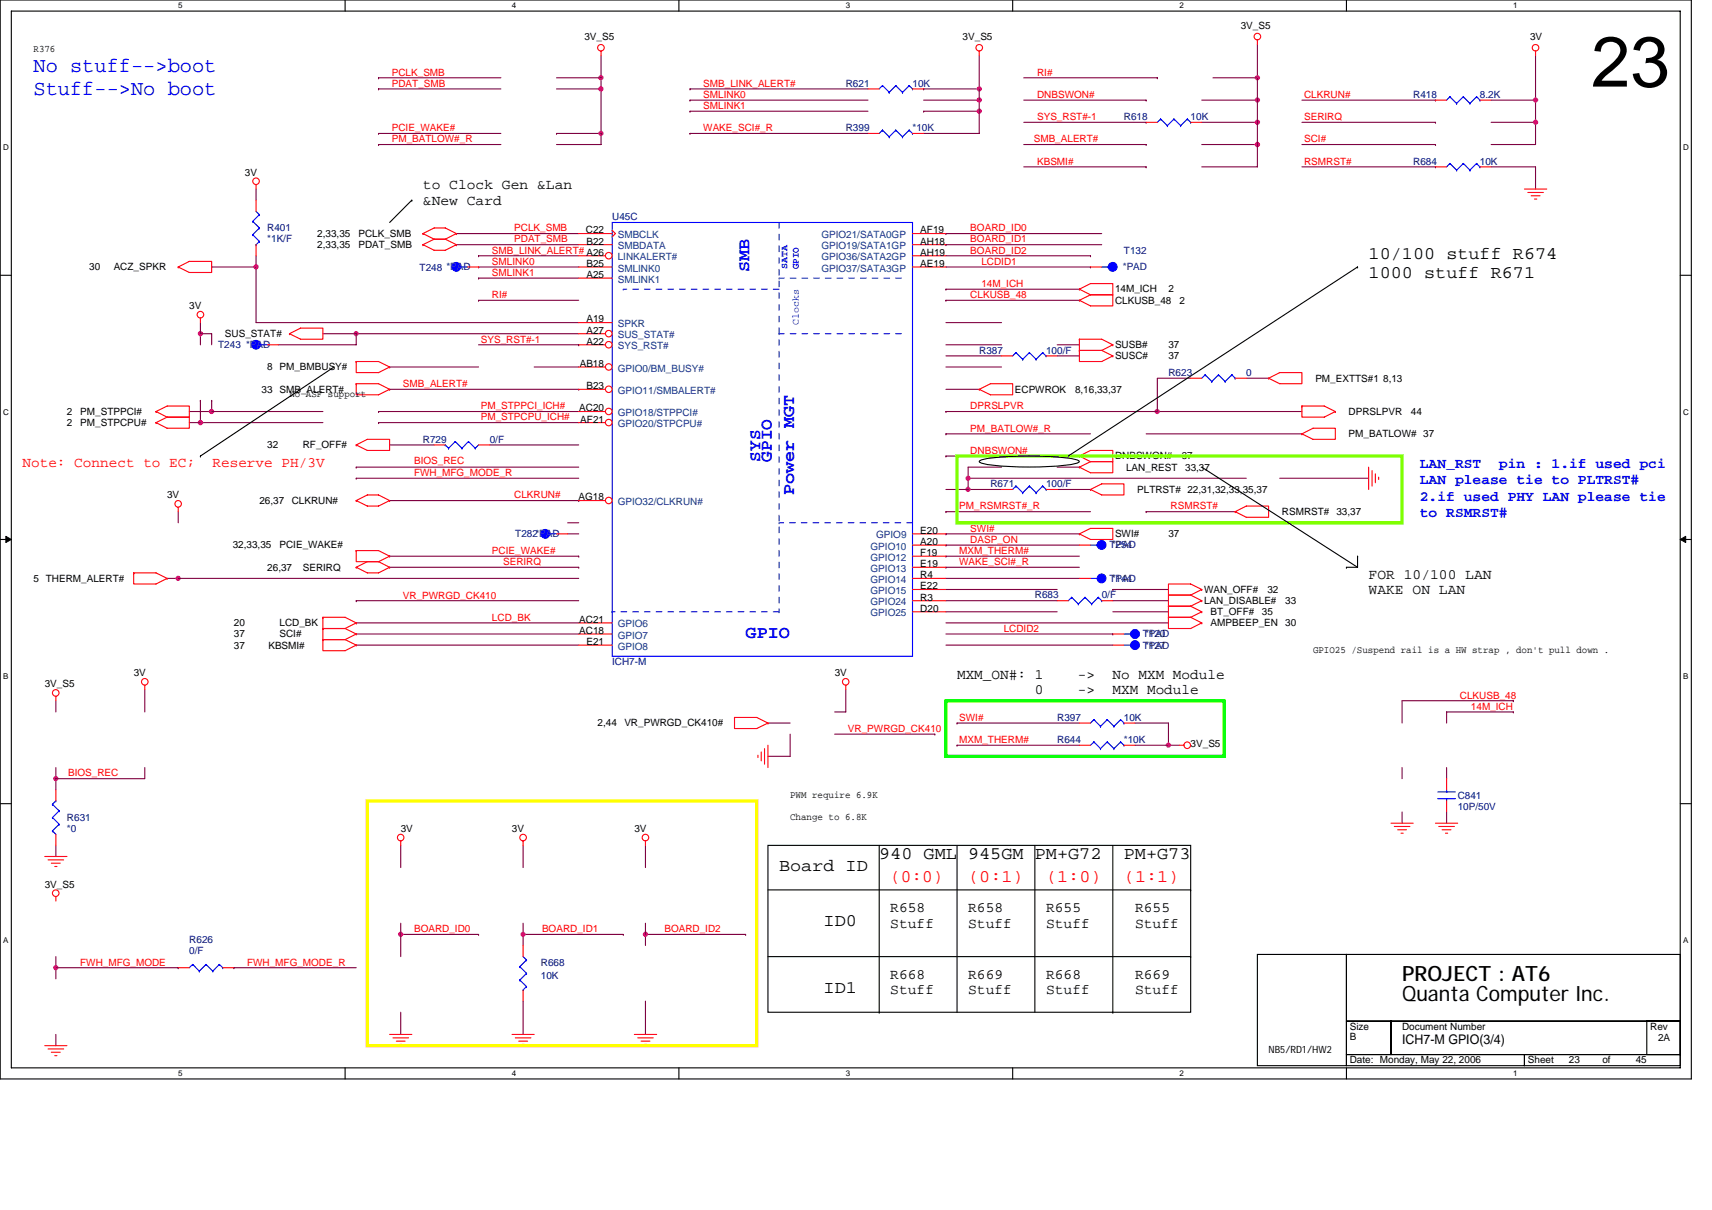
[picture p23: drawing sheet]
<svg xmlns="http://www.w3.org/2000/svg" width="297mm" height="210mm" viewBox="0 0 297 210" stroke-linecap="round" stroke-linejoin="round" font-family="sans-serif">
<defs><g id="words">
<text font-size="12.3" x="276.1" y="15">23</text>
<g font-size="3.7" fill="#00f">
<text x="5.8" y="12.6">No stuff--&gt;boot</text>
<text x="5.8" y="16.4">Stuff--&gt;No boot</text>
</g>
<g font-size="3.7">
<text x="243.3" y="173.7">Quanta Computer Inc.</text>
<text x="243.3" y="170.2">PROJECT : AT6</text>
</g>
<g font-size="3.1" fill="#00f">
<text x="130" y="47.3" transform="rotate(-90 130 47.3)">SMB</text>
<text x="132" y="80.1" transform="rotate(-90 132 80.1)">SYS</text>
<text x="133.9" y="80.1" transform="rotate(-90 133.9 80.1)">GPIO</text>
<text x="137.8" y="85.9" transform="rotate(-90 137.8 85.9)">Power MGT</text>
<text x="129.4" y="110.7">GPIO</text>
</g>
<g font-size="3.1">
<text x="237.5" y="44.9">10/100 stuff R674</text>
<text x="237.5" y="48.2">1000 stuff R671</text>
<text x="152.5" y="149.1">940 GML 945GM PM+G72</text>
<text x="195" y="149.1">PM+G73</text>
<text x="135.2" y="151.1">Board ID</text>
<text x="142.9" y="160.7">ID0</text>
<text x="142.9" y="172.3">ID1</text>
</g>
<g font-size="3.1" fill="#f00">
<text x="154.5" y="153">(0:0)</text>
<text x="168" y="153">(0:1)</text>
<text x="181.5" y="153">(1:0)</text>
<text x="195" y="153">(1:1)</text>
</g>
<g font-size="2.5">
<text x="73.4" y="32.9">to Clock Gen &amp;Lan</text>
<text x="73.4" y="35.5">&amp;New Card</text>
<text x="237.5" y="100.4">FOR 10/100 LAN</text>
<text x="237.5" y="103.1">WAKE ON LAN</text>
<text x="166" y="117.8">MXM_ON#: 1</text>
<text x="187" y="117.8">-&gt;</text>
<text x="193" y="117.8">No MXM Module</text>
<text x="179.5" y="120.4">0</text>
<text x="187" y="120.4">-&gt;</text>
<text x="193" y="120.4">MXM Module</text>
<text x="154.5" y="158.3">R658</text>
<text x="154.5" y="161">Stuff</text>
<text x="168" y="158.3">R658</text>
<text x="168" y="161">Stuff</text>
<text x="181.5" y="158.3">R655</text>
<text x="181.5" y="161">Stuff</text>
<text x="196.9" y="158.3">R655</text>
<text x="196.9" y="161">Stuff</text>
<text x="154.5" y="169.9">R668</text>
<text x="154.5" y="172.6">Stuff</text>
<text x="168" y="169.9">R669</text>
<text x="168" y="172.6">Stuff</text>
<text x="181.5" y="169.9">R668</text>
<text x="181.5" y="172.6">Stuff</text>
<text x="196.9" y="169.9">R669</text>
<text x="196.9" y="172.6">Stuff</text>
</g>
<g font-size="2.5" fill="#f00">
<text x="3.9" y="81.1">Note: Connect to EC;</text>
<text x="36.9" y="81.1">Reserve PH/3V</text>
</g>
<g font-size="2.5" fill="#00f">
<text x="246.4" y="81.2">LAN_RST</text>
<text x="260.1" y="81.2">pin : 1.if used pci</text>
<text x="246.4" y="84.1">LAN please tie to PLTRST#</text>
<text x="246.4" y="86.9">2.if used PHY LAN please tie</text>
<text x="246.4" y="89.7">to RSMRST#</text>
</g>
<text font-size="2.3" x="243.3" y="181.2">ICH7-M GPIO(3/4)</text>
<g font-size="1.7">
<text x="215.3" y="5">3V_S5</text>
<text x="5.8" y="9.1">R376</text>
<text x="101.4" y="6.9">3V_S5</text>
<text x="167" y="6.9">3V_S5</text>
<text x="265.5" y="6.9">3V</text>
<text x="42.5" y="30.5">3V</text>
<text x="55.1" y="41.1">2,33,35</text>
<text x="62.2" y="41.1">PCLK_SMB</text>
<text x="101.7" y="40.5">C22</text>
<text x="159.7" y="40.5">AF19</text>
<text x="15.5" y="46.9">30</text>
<text x="19.7" y="46.9">ACZ_SPKR</text>
<text x="55.1" y="43.1">2,33,35</text>
<text x="62.2" y="43.1">PDAT_SMB</text>
<text x="101.7" y="42.4">B22</text>
<text x="101.7" y="46.3">B25</text>
<text x="159.7" y="42.4">AH18</text>
<text x="159.7" y="44.4">AH19</text>
<text x="159.7" y="46.3">AE19</text>
<text x="32.8" y="53.7">3V</text>
<text x="101.7" y="48.2">A25</text>
<text x="193.5" y="50.8">14M_ICH</text>
<text x="193.5" y="52.7">CLKUSB_48</text>
<text x="202.7" y="50.8">2</text>
<text x="204.7" y="52.7">2</text>
<text x="39" y="58.5">SUS_STAT#</text>
<text x="101.7" y="56">A19</text>
<text x="101.7" y="57.9">A27</text>
<text x="101.7" y="59.8">A22</text>
<text x="46.4" y="64.3">8 PM_BMBUSY#</text>
<text x="100.6" y="63.7">AB18</text>
<text x="193.5" y="60.4">SUSB#</text>
<text x="193.5" y="62.4">SUSC#</text>
<text x="202.7" y="62.4">37</text>
<text x="202.7" y="60.4">37</text>
<text x="45.4" y="68.1">33 SMB_ALERT#</text>
<text x="50.2" y="68.9">No ASF support</text>
<text x="100.5" y="71.4">AC20</text>
<text x="101.7" y="67.5">B23</text>
<text x="176.1" y="68.1">ECPWROK</text>
<text x="186.5" y="68.1">8,16,33,37</text>
<text x="228.2" y="66.2">PM_EXTTS#1 8,13</text>
<text x="11.6" y="72">2</text>
<text x="11.6" y="73.9">2</text>
<text x="13.9" y="72">PM_STPPCI#</text>
<text x="13.9" y="73.9">PM_STPCPU#</text>
<text x="46.4" y="77.8">32</text>
<text x="52.5" y="77.8">RF_OFF#</text>
<text x="100.7" y="73.3">AF21</text>
<text x="234" y="75.9">PM_BATLOW# 37</text>
<text x="234" y="72">DPRSLPVR</text>
<text x="244.8" y="72">44</text>
<text x="193.5" y="79.7">DNBSWON#</text>
<text x="195.4" y="81.7">LAN_REST</text>
<text x="205" y="79.7">37</text>
<text x="205.6" y="81.7">33,37</text>
<text x="29" y="86.5">3V</text>
<text x="45" y="87.4">26,37</text>
<text x="50.6" y="87.4">CLKRUN#</text>
<text x="100.4" y="86.8">AG18</text>
<text x="197.3" y="85.5">PLTRST# 22,31,32,33,35,37</text>
<text x="222.4" y="89.4">RSMRST# 33,37</text>
<text x="40.4" y="95.2">32,33,35</text>
<text x="48.5" y="95.2">PCIE_WAKE#</text>
<text x="159.7" y="92.6">E20</text>
<text x="159.7" y="94.6">A20</text>
<text x="193.5" y="93.2">SWI#</text>
<text x="202.7" y="93.2">37</text>
<text x="5.8" y="101">5 THERM_ALERT#</text>
<text x="46.4" y="99">26,37</text>
<text x="52.5" y="99">SERIRQ</text>
<text x="159.7" y="96.5">F19</text>
<text x="159.7" y="98.4">E19</text>
<text x="159.7" y="100.4">R4</text>
<text x="159.7" y="102.3">E22</text>
<text x="159.7" y="104.2">R3</text>
<text x="159.7" y="106.2">D20</text>
<text x="208.9" y="104.8">LAN_DISABLE#</text>
<text x="208.9" y="102.9">WAN_OFF#</text>
<text x="210.1" y="106.7">BT_OFF#</text>
<text x="218.9" y="106.7">35</text>
<text x="219.9" y="102.9">32</text>
<text x="223" y="104.8">33</text>
<text x="40.6" y="110.6">37</text>
<text x="40.6" y="108.7">20</text>
<text x="40.6" y="112.5">37</text>
<text x="46.6" y="112.5">KBSMI#</text>
<text x="48.5" y="110.6">SCI#</text>
<text x="48.5" y="108.7">LCD_BK</text>
<text x="100.5" y="108.1">AC21</text>
<text x="100.5" y="110">AC18</text>
<text x="101.7" y="111.9">E21</text>
<text x="210.1" y="108.7">AMPBEEP_EN</text>
<text x="223" y="108.7">30</text>
<text x="227.8" y="113.3">GPIO25 /Suspend rail is a HW strap , don't pull down .</text>
<text x="7.8" y="119.3">3V_S5</text>
<text x="23.2" y="117.4">3V</text>
<text x="144.8" y="117.4">3V</text>
<text x="103.7" y="126">2,44</text>
<text x="108.3" y="126">VR_PWRGD_CK410#</text>
<text x="206.6" y="129.7">3V_S5</text>
<text x="137.1" y="138.4">PWM require 6.9K</text>
<text x="137.1" y="142.3">Change to 6.8K</text>
<text x="69.5" y="144.4">3V</text>
<text x="88.8" y="144.4">3V</text>
<text x="110.1" y="144.4">3V</text>
<text x="7.8" y="154.1">3V_S5</text>
<text x="234.2" y="178.8">Size</text>
<text x="243.3" y="178.8">Document Number</text>
<text x="286.3" y="178.8">Rev</text>
<text x="220.1" y="182.8">NB5/RD1/HW2</text>
<text x="234.2" y="184.6">Date: Monday, May 22, 2006</text>
<text x="234.2" y="180.5">B</text>
<text x="265.1" y="184.6">Sheet</text>
<text x="272.2" y="184.6">23</text>
<text x="278" y="184.6">of</text>
<text x="283.8" y="184.6">45</text>
<text x="287.7" y="180.7">2A</text>
</g>
<g font-size="1.7" fill="#f00">
<text x="68" y="15">PDAT_SMB</text>
<text x="68" y="13.1">PCLK_SMB</text>
<text x="122" y="15">SMB_LINK_ALERT#</text>
<text x="122" y="17">SMLINK0</text>
<text x="179.9" y="17">DNBSWON#</text>
<text x="179.9" y="13.1">RI#</text>
<text x="226.3" y="17">CLKRUN#</text>
<text x="68" y="22.8">PCIE_WAKE#</text>
<text x="122" y="18.9">SMLINK1</text>
<text x="122" y="22.8">WAKE_SCI#_R</text>
<text x="179.9" y="20.8">SYS_RST#-1</text>
<text x="226.3" y="20.8">SERIRQ</text>
<text x="68" y="24.7">PM_BATLOW#_R</text>
<text x="179.4" y="24.7">SMB_ALERT#</text>
<text x="179.9" y="28.6">KBSMI#</text>
<text x="226.3" y="28.6">RSMRST#</text>
<text x="226.3" y="24.7">SCI#</text>
<text x="89.2" y="40.2">PCLK_SMB</text>
<text x="168.4" y="40.2">BOARD_ID0</text>
<text x="85.4" y="46">SMLINK0</text>
<text x="85.4" y="47.9">SMLINK1</text>
<text x="85.4" y="44">SMB_LINK_ALERT# A26</text>
<text x="89.2" y="42.1">PDAT_SMB</text>
<text x="168.4" y="42.1">BOARD_ID1</text>
<text x="168.4" y="44">BOARD_ID2</text>
<text x="170.3" y="46">LCDID1</text>
<text x="85.4" y="51.7">RI#</text>
<text x="168.4" y="51.7">CLKUSB_48</text>
<text x="170.3" y="49.8">14M_ICH</text>
<text x="83.4" y="59.5">SYS_RST#-1</text>
<text x="69.9" y="67.2">SMB_ALERT#</text>
<text x="83.4" y="71">PM_STPPCI_ICH#</text>
<text x="168.4" y="71">DPRSLPVR</text>
<text x="83.4" y="73">PM_STPCPU_ICH#</text>
<text x="168.4" y="74.9">PM_BATLOW#_R</text>
<text x="71.8" y="80.5">BIOS_REC</text>
<text x="71.8" y="82.6">FWH_MFG_MODE_R</text>
<text x="168.4" y="78.8">DNBSWON#</text>
<text x="89.2" y="86.5">CLKRUN#</text>
<text x="166.4" y="88.4">PM_RSMRST#_R</text>
<text x="203.1" y="88.4">RSMRST#</text>
<text x="168.4" y="94.2">DASP_ON</text>
<text x="168.4" y="92.3">SWI#</text>
<text x="85.4" y="96.1">PCIE_WAKE#</text>
<text x="87.3" y="98.1">SERIRQ</text>
<text x="166.4" y="96.1">MXM_THERM#</text>
<text x="166.4" y="98.1">WAKE_SCI#_R</text>
<text x="69.9" y="103.9">VR_PWRGD_CK410</text>
<text x="85.4" y="107.7">LCD_BK</text>
<text x="174.2" y="109.6">LCDID2</text>
<text x="166.4" y="125.1">SWI#</text>
<text x="253.3" y="121.2">CLKUSB_48</text>
<text x="255.2" y="123.2">14M_ICH</text>
<text x="147.1" y="127">VR_PWRGD_CK410</text>
<text x="166.4" y="128.9">MXM_THERM#</text>
<text x="11.8" y="134.7">BIOS_REC</text>
<text x="71.8" y="161.8">BOARD_ID0</text>
<text x="94" y="161.8">BOARD_ID1</text>
<text x="115.3" y="161.8">BOARD_ID2</text>
<text x="13.9" y="167.6">FWH_MFG_MODE</text>
<text x="42.9" y="167.6">FWH_MFG_MODE_R</text>
</g>
<g font-size="1.7" fill="#000080">
<text x="146.7" y="15">R621</text>
<text x="158.3" y="15">10K</text>
<text x="245.2" y="17">R418</text>
<text x="256.8" y="17">8.2K</text>
<text x="146.7" y="22.8">R399</text>
<text x="158.3" y="22.8">*10K</text>
<text x="195" y="20.8">R618</text>
<text x="206.6" y="20.8">10K</text>
<text x="245.2" y="28.6">R684</text>
<text x="256.8" y="28.6">10K</text>
<text x="46.4" y="40.2">R401</text>
<text x="106.2" y="38.2">U45C</text>
<text x="46.4" y="42.1">*1K/F</text>
<text x="72.8" y="47.1">T248 *PAD</text>
<text x="194.8" y="46.9">*PAD</text>
<text x="195" y="44">T132</text>
<text x="37.9" y="60.4">T243 *PAD</text>
<text x="169.9" y="61.4">R387</text>
<text x="181.5" y="61.4">100/F</text>
<text x="202.7" y="65.2">R623</text>
<text x="216.2" y="65.2">0</text>
<text x="73.4" y="76.8">R729</text>
<text x="85" y="76.8">0/F</text>
<text x="171.8" y="84.5">R671</text>
<text x="181.5" y="84.5">100/F</text>
<text x="89.4" y="93.2">T282*PAD</text>
<text x="192.5" y="95.2">T254</text>
<text x="192.9" y="95.2">*PAD</text>
<text x="192.5" y="101">T144</text>
<text x="192.9" y="101">*PAD</text>
<text x="179.6" y="103.8">R683</text>
<text x="191.2" y="103.8">0/F</text>
<text x="198.3" y="112.5">T127</text>
<text x="198.3" y="110.6">T120</text>
<text x="198.7" y="112.5">*PAD</text>
<text x="198.7" y="110.6">*PAD</text>
<text x="106.2" y="115.4">ICH7-M</text>
<text x="183.4" y="125.1">R397</text>
<text x="195" y="125.1">10K</text>
<text x="183.4" y="128.9">R644</text>
<text x="195" y="128.9">*10K</text>
<text x="11.6" y="142.5">R631</text>
<text x="252.9" y="138.6">C841</text>
<text x="252.9" y="140.5">10P/50V</text>
<text x="11.6" y="144.4">*0</text>
<text x="32.8" y="163.7">R626</text>
<text x="32.8" y="165.6">0/F</text>
<text x="93.8" y="167.6">R668</text>
<text x="93.8" y="169.9">10K</text>
</g>
<g font-size="1.7" fill="#004080">
<text x="107.2" y="41.3">SMBCLK</text>
<text x="142.5" y="41.3">GPIO21/SATA0GP</text>
<text x="107.2" y="43.2">SMBDATA</text>
<text x="107.2" y="45.2">LINKALERT#</text>
<text x="107.2" y="47.1">SMLINK0</text>
<text x="142.5" y="43.2">GPIO19/SATA1GP</text>
<text x="142.5" y="45.2">GPIO36/SATA2GP</text>
<text x="142.5" y="47.1">GPIO37/SATA3GP</text>
<text x="107.2" y="49">SMLINK1</text>
<text x="107.2" y="56.8">SPKR</text>
<text x="107.2" y="58.7">SUS_STAT#</text>
<text x="107.2" y="60.6">SYS_RST#</text>
<text x="107.2" y="64.5">GPIO0/BM_BUSY#</text>
<text x="107.2" y="68.3">GPIO11/SMBALERT#</text>
<text x="107.2" y="72.2">GPIO18/STPPCI#</text>
<text x="107.2" y="74.1">GPIO20/STPCPU#</text>
<text x="107.2" y="87.7">GPIO32/CLKRUN#</text>
<text x="151" y="95.4">GPIO10</text>
<text x="152" y="93.4">GPIO9</text>
<text x="151" y="97.3">GPIO12</text>
<text x="151" y="99.2">GPIO13</text>
<text x="151" y="101.2">GPIO14</text>
<text x="151" y="103.1">GPIO15</text>
<text x="151" y="105">GPIO24</text>
<text x="151" y="107">GPIO25</text>
<text x="107.2" y="108.9">GPIO6</text>
<text x="107.2" y="110.8">GPIO7</text>
<text x="107.2" y="112.7">GPIO8</text>
</g>
<g font-size="1.7" fill="#00f">
<text x="136.6" y="46.7" transform="rotate(-90 136.6 46.7)">SATA</text>
<text x="138.6" y="46.7" transform="rotate(-90 138.6 46.7)">GPIO</text>
<text x="138.6" y="56.4" transform="rotate(-90 138.6 56.4)">Clocks</text>
</g>
<g font-size="1.4">
<text x="30.9" y="1.5">5</text>
<text x="88.8" y="1.5">4</text>
<text x="146.7" y="1.5">3</text>
<text x="204.7" y="1.5">2</text>
<text x="262.6" y="1.5">1</text>
<text x=".5" y="26.1">D</text>
<text x="292" y="26.1">D</text>
<text x=".5" y="71.9">C</text>
<text x="292" y="71.9">C</text>
<text x=".5" y="117.8">B</text>
<text x="292" y="117.8">B</text>
<text x=".5" y="163.6">A</text>
<text x="292" y="163.6">A</text>
<text x="30.9" y="186.8">5</text>
<text x="88.8" y="186.8">4</text>
<text x="146.7" y="186.8">3</text>
<text x="204.7" y="186.8">2</text>
<text x="262.6" y="186.8">1</text>
</g>
</g></defs>
<path d="M0 0h293.5v187.2h-293.5zM2 1.9h289.5v183.4h-289.5z" fill="none" stroke="#000" stroke-width=".19"/>
<g fill="#fff">
<path d="M30.9 .2h.8v1.6h-.8z"/>
<path d="M30.9 185.5h.8v1.6h-.8z"/>
</g>
<path d="M59.9 0v1.9M59.9 185.3v1.9" fill="none" stroke="#000" stroke-width=".19"/>
<g fill="#fff">
<path d="M88.8 .2h.8v1.6h-.8z"/>
<path d="M88.8 185.5h.8v1.6h-.8z"/>
</g>
<path d="M117.8 0v1.9M117.8 185.3v1.9" fill="none" stroke="#000" stroke-width=".19"/>
<g fill="#fff">
<path d="M146.7 .2h.8v1.6h-.8z"/>
<path d="M146.7 185.5h.8v1.6h-.8z"/>
</g>
<path d="M175.7 0v1.9M175.7 185.3v1.9" fill="none" stroke="#000" stroke-width=".19"/>
<g fill="#fff">
<path d="M204.7 .2h.7v1.6h-.7z"/>
<path d="M204.7 185.5h.7v1.6h-.7z"/>
</g>
<path d="M233.6 0v1.9M233.6 185.3v1.9" fill="none" stroke="#000" stroke-width=".19"/>
<g fill="#fff">
<path d="M262.6 .2h.7v1.6h-.7z"/>
<path d="M262.6 185.5h.7v1.6h-.7z"/>
<path d="M.5 24.8h1v1.6h-1z"/>
<path d="M292 24.8h1v1.6h-1z"/>
<path d="M.5 70.7h1v1.5h-1z"/>
<path d="M292 70.7h1v1.5h-1z"/>
</g>
<path d="M0 47.8h2M291.5 47.8h2" fill="none" stroke="#000" stroke-width=".19"/>
<g fill="#fff">
<path d="M.5 116.5h.9v1.6h-.9z"/>
<path d="M292 116.5h.9v1.6h-.9z"/>
</g>
<path d="M0 93.6h2M291.5 93.6h2" fill="none" stroke="#000" stroke-width=".19"/>
<path d="M1 93.1l1 .5-1 .5zM291.5 93.6l1-.5v1z" fill="#000" stroke="#000" stroke-width=".17"/>
<g fill="#fff">
<path d="M.5 162.4h.9v1.5h-.9z"/>
<path d="M292 162.4h.9v1.5h-.9z"/>
</g>
<g fill="none" stroke="#000" stroke-width=".19">
<path d="M71.5 34.7h.1M71.5 34.7l-3.9 3.9M235.5 46.3h.1M235.5 46.3l-50.1 32.8M34.8 79.1h.1M58 63.7l-23.2 15.4M170 79.9a23.3 23.3 0 0 1 7.2-.7 44 44 0 0 1 9.6 .6l.5 .3a2.4 2.4 0 0 1-1.7 .5 54.6 54.6 0 0 1-15.3-.2l-.4-.3zM208.5 81.1l27 17.3M233.6 98.4h.1M233.6 98.4h1.9M235.5 96.5v1.9M235.5 96.5h.1"/>
<path d="M0 139.5h2M291.5 139.5h2M133.2 146.7h73.4v29h-73.4zM133.2 154.4h73.4M152.5 146.7v29M166 146.7v29M179.6 146.7v29M193.1 146.7v29M206.6 154.4h.1M133.2 166h73.4M152.5 175.7h.1M193.1 175.7h.1"/>
<path d="M206.6 166h.1M218.2 165.6h15.4v19.3h-15.4zM233.6 165.6h57.9v11.6h-57.9zM233.6 177.2h7.7v5.8h-7.7zM241.3 177.2h50.2v5.8h-50.2zM285.7 177.2h5.8v5.8h-5.8zM233.6 183h30.9v1.9h-30.9zM264.5 183h27v1.9h-27z"/>
</g>
<g fill="none" stroke="#800040" stroke-width=".19">
<path d="M65.7 15.4h.1M65.7 13.5h.1M65.7 15.4h21.2M65.7 13.5h21.2M96.6 15.4h7.7M96.6 13.5h7.7M104.3 13.5h.1M104.3 9.7v3.8M104.3 13.5v9.7M119.7 15.4h.1M119.7 17.4h.1M119.7 19.3h.1"/>
<path d="M119.7 17.4h30.9M119.7 19.3h30.9M119.7 15.4h30.9M160.2 19.3h.1M160.2 15.4h.1M160.2 17.4h9.7M160.2 19.3h9.7M160.2 15.4h9.7M169.9 9.7v5.7M169.9 17.4h.1M169.9 15.4v2M169.9 19.3v3.9h-9.7"/>
<path d="M169.9 17.4v1.9M177.6 17.4h21.3M177.6 13.5h23.2M198.9 17.4h.1M200.8 13.5h.1M208.5 17.4h9.7M210.5 13.5h7.7v3.9M218.2 17.4h.1M218.2 13.5h.1M218.2 17.4v3.8M218.2 7.7v5.8M225.9 17.4h23.2"/>
<path d="M249.1 17.4h.1M258.7 17.4h7.7M266.4 17.4h.1M266.4 9.7v11.5M44.4 32.8v1.9M65.7 23.2h.1M65.7 25.1h.1M65.7 23.2h21.2M65.7 25.1h21.2M96.6 23.2h.1M96.6 23.2h7.7M104.3 23.2v1.9h-7.7"/>
<path d="M104.3 23.2h.1M119.7 23.2h.1M119.7 23.2h30.9M177.6 21.2h21.3M177.6 29h21.3M177.6 25.1h21.3M198.9 21.2h.1M198.9 25.1h.1M198.9 29h.1M208.5 21.2h9.7M208.5 25.1h9.7M218.2 21.2h.1"/>
<path d="M218.2 25.1h.1M218.2 25.1v3.9h-9.7M218.2 21.2v3.9M225.9 21.2h23.2M225.9 29h23.2M225.9 25.1h23.2M249.1 21.2h.1M249.1 29h.1M249.1 25.1h.1M258.7 21.2h7.7M258.7 29h7.7v3.8M266.4 21.2v3.9h-7.7"/>
<path d="M266.4 21.2h.1M34.8 57.9h.1M34.8 56v1.9M34.8 57.9h1.9v1.9M34.8 57.9v1.9M36.7 46.3h7.7M44.4 46.3h.1M44.4 46.3v9.7h56M44.4 44.4v1.9M56 57.9h5.8M61.8 57.9h.1M61.8 57.9v1.9h-13.5"/>
<path d="M61.8 57.9h38.6M79.2 40.5h.1M79.2 42.5h.1M79.2 40.5h21.2M79.2 42.5h21.2M83 46.3h.1M83 48.3h.1M83 52.1h.1M83 44.4h.1M83 46.3h17.4M83 48.3h17.4M83 52.1h17.4"/>
<path d="M83 44.4h17.4M83 59.8h17.4M100.4 59.8h.1M164.1 40.5h.1M164.1 42.5h.1M164.1 50.2h.1M164.1 52.1h.1M164.1 56h9.7M164.1 59.8h9.7M164.1 46.3h25.1M164.1 40.5h27.1M164.1 42.5h27.1"/>
<path d="M164.1 50.2h23.2M164.1 52.1h23.2M164.1 44.4h25.1M183.4 59.8h3.9M189.2 44.4h.1M189.2 46.3h.1M32.8 71.4h3.9M32.8 73.3h2M34.8 73.3h21.2M34.8 69.5h.1M34.8 69.5v3.8M36.7 69.5h.1"/>
<path d="M36.7 71.4h19.3M36.7 69.5v1.9M65.7 71.4h.1M65.7 73.3h.1M65.7 71.4h34.7M65.7 73.3h34.7M67.6 63.7h15.4M67.6 77.2h7.7M67.6 67.6h32.8M85 77.2h15.4M92.7 63.7h7.7M100.4 67.6h.1"/>
<path d="M164.1 63.7h9.7M164.1 61.8h9.7M164.1 79.1h.1M164.1 75.3h.1M164.1 67.6h5.8M164.1 71.4h.1M164.1 79.1h23.2M164.1 75.3h25.1M183.4 61.8h3.9M198.9 75.3h27M200.8 71.4h.1M200.8 71.4h25.1"/>
<path d="M206.6 65.6h-5.8v5.8h-36.7M216.2 65.6h3.9M30.9 88.8v1.9M61.8 81.1h.1M61.8 83h.1M61.8 81.1h38.6M61.8 83h38.6M67.6 86.9h32.8M67.6 98.4h32.8M67.6 96.5h32.8M98.5 90.7h1.9M98.5 92.6h1.9"/>
<path d="M100.4 86.9h.1M100.4 98.4h.1M100.4 96.5h.1M164.1 88.8h.1M164.1 94.6h.1M164.1 96.5h.1M164.1 84.9h3.9M164.1 92.6h.1M164.1 98.4h.1M164.1 98.4h23.2M164.1 96.5h23.2M164.1 88.8h25.1"/>
<path d="M164.1 94.6h23.2M164.1 92.6h23.2M168 84.9h.1M168 83h.1M168 83v1.9M168 83h48.2M168 84.9h5.8M173.8 81.1h-5.8v1.9M183.4 81.1h3.9M183.4 84.9h5.8M198.9 88.8h.1M198.9 88.8h15.4"/>
<path d="M222 83h15.5M25.1 119.7v3.8M29 100.4h1.9M30.9 100.4h.1M30.9 100.4h69.5M61.8 104.2h.1M61.8 110h38.6M61.8 112h38.6M61.8 108.1h.1M61.8 104.2h38.6M61.8 108.1h38.6M146.7 119.7v3.8h-1.9"/>
<path d="M164.1 102.3h19.3M164.1 106.2h19.3M164.1 104.2h19.3M164.1 108.1h38.6M164.1 112h29M164.1 100.4h23.2M164.1 110h29M193.1 110h.1M193.1 104.2h9.6M193.1 106.2h9.6M193.1 102.3h.1M193.1 102.3h9.6"/>
<path d="M9.7 121.6v1.9M9.7 133.2v1.9M9.7 135.1h.1M9.7 135.1v2M25.1 133.2v1.9h-15.4M133.2 125.5h3.9M137.1 127.4v3.9h-3.9M144.8 127.4h17.4M162.2 127.4h.1M166 125.5h.1M166 129.3h.1M166 125.5h21.3"/>
<path d="M166 129.3h21.3M196.9 125.5h5.8v3.8M196.9 129.3h5.8M202.7 129.3h2M202.7 129.3h.1M243.3 133.2v1.9M251 133.2v1.9M262.6 121.6h.1M262.6 121.6h-19.3v3.9M262.6 123.5h-11.6v2M262.6 123.5h.1M9.7 146.7v1.9"/>
<path d="M69.5 146.7v3.9M90.8 146.7v3.9M112 146.7v3.9M243.3 140.9v2M251 140.9v2M9.7 179.5v2M9.7 166v1.9M9.7 167.9h.1M9.7 167.9h21.2M9.7 167.9v2M30.9 167.9h.1M40.6 167.9h.1"/>
<path d="M40.6 167.9h21.2M69.5 175.7v3.8M69.5 160.2v2M69.5 162.2v3.8M69.5 162.2h13.5M83 162.2h.1M90.8 160.2v2h17.3M90.8 162.2v1.9M90.8 173.7v5.8M108.1 162.2h.1M112 162.2v1.9M112 173.7v5.8"/>
<path d="M112 160.2v2M112 162.2h17.4M129.4 162.2h.1"/>
</g>
<g fill="#f0f" stroke="#f0f" stroke-width=".19">
<circle cx="30.9" cy="100.4" r=".38"/>
<circle cx="44.4" cy="46.3" r=".38"/>
<circle cx="34.8" cy="57.9" r=".38"/>
<circle cx="168" cy="84.9" r=".38"/>
<circle cx="200.8" cy="71.4" r=".38"/>
<circle cx="61.8" cy="57.9" r=".38"/>
<circle cx="36.7" cy="71.4" r=".38"/>
<circle cx="34.8" cy="73.3" r=".38"/>
<circle cx="169.9" cy="19.3" r=".38"/>
<circle cx="169.9" cy="15.4" r=".38"/>
<circle cx="169.9" cy="17.4" r=".38"/>
<circle cx="104.3" cy="13.5" r=".38"/>
<circle cx="104.3" cy="23.1" r=".38"/>
<circle cx="218.2" cy="17.4" r=".38"/>
<circle cx="218.2" cy="13.5" r=".38"/>
<circle cx="218.2" cy="21.2" r=".38"/>
<circle cx="218.2" cy="25.1" r=".38"/>
<circle cx="9.7" cy="167.9" r=".38"/>
<circle cx="69.5" cy="162.1" r=".38"/>
<circle cx="104.3" cy="15.4" r=".38"/>
<circle cx="202.7" cy="129.3" r=".38"/>
<circle cx="90.7" cy="162.1" r=".38"/>
<circle cx="168" cy="83" r=".38"/>
<circle cx="9.7" cy="135.1" r=".38"/>
<circle cx="112" cy="162.1" r=".38"/>
<circle cx="266.4" cy="21.2" r=".38"/>
<circle cx="266.4" cy="17.4" r=".38"/>
</g>
<g fill="none" stroke="#f00" stroke-width=".19">
<path d="M104.3 8.9v.8M150.6 15.4h1.9M158.3 15.4h1.9M169.9 8.9v.8M218.2 6.9v.8M249.1 17.4h1.9M256.8 17.4h1.9M266.4 8.9v.8M44.4 32v.8M44.4 34.7v2M106.2 40l.6 .5-.6 .6M150.6 23.2h1.9"/>
<path d="M158.3 23.2h1.9M198.9 21.2h1.9M206.6 21.2h1.9M249.1 29h1.9M256.8 29h1.9M264.5 32.8h3.9M265.1 33.4h2.7M265.7 34h1.5M266.2 34.5h.4M30.9 46.3l1.9-.9h3.9v1.9h-3.9zM30.9 46.3h.1M34.8 55.2v.8"/>
<path d="M44.4 42.5v1.9M46.4 59.8h1.9M50.2 57.9l2-1h3.8v2h-3.8zM50.2 57.9h.1M73.4 40.5l1.9-.9h2l1.9 .9M73.4 40.5h.1M73.4 42.5l1.9 .9h2l1.9-.9M73.4 42.5h.1M73.4 40.5l1.9 1M75.3 41.5h2M75.3 41.5l-1.9 1M77.3 41.5l1.9 1"/>
<path d="M79.2 40.5h.1M79.2 42.5h.1M79.2 40.5l-1.9 1M81.1 46.3h1.9M100.4 40.5h5.8M100.4 42.5h5.8M158.3 46.3h5.8M158.3 40.5h5.8M158.3 42.5h5.8M158.3 44.4h5.8M187.3 58.9h3.9l1.9 .9M187.3 58.9v1.9h3.9"/>
<path d="M187.3 58.9h.1M187.3 50.2l1.9-1h3.9v2h-3.9M187.3 50.2h.1M187.3 52.1h.1M187.3 50.2l1.9 1M189.2 51.2h3.9v1.9h-3.9l-1.9-1M189.2 51.2l-1.9 .9M189.2 46.3h2M193.1 59.8h.1M193.1 59.8l-1.9 1M27.1 71.4l1.9-.9h3.8v1.9h-3.8M27.1 71.4h.1"/>
<path d="M27.1 73.3h.1M27.1 71.4l1.9 1M29 72.4h3.8v1.9h-3.8l-1.9-1M29 72.4l-1.9 .9M61.8 62.7h3.9l1.9 1M61.8 62.7v2h3.9l1.9-1M61.8 62.7h.1M61.8 66.6h3.9l1.9 1M61.8 66.6v1.9h3.9l1.9-.9M61.8 66.6h.1M61.8 77.2l1.9-1h3.9v2h-3.9zM61.8 77.2h.1"/>
<path d="M67.6 63.7h.1M67.6 67.6h.1M75.3 77.2h2M83 77.2h2M169.9 67.6l1.9-1h3.9v1.9h-3.9zM169.9 67.6h.1M173.8 61.8h1.9M181.5 61.8h1.9M187.3 60.8h3.9M187.3 60.8v1.9h3.9l1.9-.9M187.3 60.8h.1M187.3 79.1l1.9-.9h3.9v1.9h-3.9"/>
<path d="M187.3 79.1h.1M187.3 79.1l1.9 1M191.2 60.8l1.9 1M193.1 61.8h.1M206.6 65.6h1.9M214.3 65.6h1.9M220.1 65.6l1.9-.9h3.9v1.9h-3.9zM220.1 65.6h.1M225.9 75.3l1.9-1h3.9v1.9h-3.9zM225.9 75.3h.1M225.9 70.5h3.9l1.9 .9M225.9 70.5v1.9h3.9l1.9-1"/>
<path d="M225.9 70.5h.1M231.7 71.4h.1M23.2 99.4h3.9l1.9 1M23.2 99.4v1.9h3.9l1.9-.9M23.2 99.4h.1M30.9 88v.8M61.8 86.9l1.9-1h2l1.9 1M61.8 86.9l1.9 .9h2l1.9-.9M61.8 86.9h.1M61.8 98.4l1.9 1h2l1.9-1M61.8 98.4h.1M61.8 95.5h3.9l1.9 1"/>
<path d="M61.8 95.5v2h3.9M61.8 95.5h.1M65.7 97.5h-2l-1.9 .9M65.7 97.5l1.9 .9M67.6 86.9h.1M67.6 98.4h.1M67.6 96.5h.1M67.6 96.5l-1.9 1M96.6 92.6h1.9M173.8 84.9h1.9M181.5 84.9h1.9M187.3 92.6l1.9-.9h3.9v1.9h-3.9z"/>
<path d="M187.3 92.6h.1M187.3 81.1h.1M187.3 94.6h1.9M189.2 80.1h3.9v1.9h-3.9l-1.9-.9M189.2 84.9l2-.9h3.8v1.9h-3.8zM189.2 84.9h.1M189.2 80.1l-1.9 1M214.3 88.8l1.9-1h3.9v2h-3.9zM214.3 88.8h.1M237.5 81.1v3.8M238.1 81.7v2.6M238.6 82.2v1.6"/>
<path d="M239.2 82.8v.4M25.1 118.9v.8M29 100.4h.1M56 109.1h3.9M56 109.1v1.9h3.9M56 109.1h.1M56 111h3.9M56 111v1.9h3.9l1.9-.9M56 111h.1M56 107.1h3.9l1.9 1M56 107.1v2h3.9M56 107.1h.1"/>
<path d="M59.9 109.1l1.9 .9M59.9 111l1.9 1M61.8 110h.1M61.8 112h.1M61.8 108.1h.1M61.8 110l-1.9 1M61.8 108.1l-1.9 1M146.7 118.9v.8M183.4 104.2h2M187.3 100.4h1.9M191.2 104.2h1.9M193.1 112h1.9"/>
<path d="M193.1 110h1.9M202.7 107.1h3.9M202.7 107.1v2h3.9l1.9-1M202.7 107.1h.1M202.7 105.2h3.9M202.7 105.2v1.9h3.9M202.7 105.2h.1M206.6 103.3h-3.9v1.9h3.9M206.6 103.3l1.9 .9M206.6 107.1l1.9 1M206.6 105.2l1.9 1M208.5 104.2h.1"/>
<path d="M208.5 108.1h.1M208.5 106.2h.1M208.5 102.3l-1.9-1h-3.9v2h3.9M208.5 102.3h.1M208.5 104.2l-1.9 1M208.5 106.2l-1.9 .9M208.5 102.3l-1.9 1M9.7 120.8v.8M9.7 137.1v1.9M127.4 124.5h3.9l1.9 1M127.4 124.5v1.9h3.9l1.9-.9M127.4 124.5h.1"/>
<path d="M131.5 131.1v.4M132.1 130.5v1.5M132.6 129.9v2.7M133.2 125.5h.1M133.2 129.3v3.9M187.3 125.5h1.9M187.3 129.3h1.9M195 125.5h1.9M195 129.3h1.9M204.7 129.3h.7M251 135.1v2M251 139v1.9"/>
<path d="M7.8 148.6h3.8M8.3 149.2h2.7M8.9 149.8h1.6M9.5 150.4h.4M9.7 155.6v.8M9.7 144.8v1.9M69.5 145.9v.8M90.8 145.9v.8M112 145.9v.8M241.3 142.9h3.9M241.9 143.4h2.7M242.5 144h1.5"/>
<path d="M243.1 144.6h.4M249.1 142.9h3.8M249.6 143.4h2.7M250.2 144h1.6M250.8 144.6h.4M30.9 167.9h1.9M38.6 167.9h2M67.6 179.5h3.9M88.8 179.5h3.9M90.8 164.1v1.9M90.8 171.8v1.9M110.1 179.5h3.8"/>
<path d="M7.8 181.5h3.8M8.3 182h2.7M8.9 182.6h1.6M9.5 183.2h.4M68.2 180.1h2.7M68.8 180.7h1.5M69.3 181.3h.4M89.4 180.1h2.7M90 180.7h1.5M90.6 181.3h.3M110.7 180.1h2.6M111.2 180.7h1.6"/>
<path d="M111.8 181.3h.4M112.2 181.3h.1"/>
<circle cx="104.3" cy="8.3" r=".57"/>
<circle cx="169.9" cy="8.3" r=".57"/>
<circle cx="218.2" cy="6.3" r=".57"/>
<circle cx="266.4" cy="8.3" r=".57"/>
<circle cx="44.4" cy="31.5" r=".57"/>
<circle cx="34.8" cy="54.6" r=".57"/>
<circle cx="30.9" cy="87.4" r=".57"/>
<circle cx="25.1" cy="118.3" r=".57"/>
<circle cx="146.7" cy="118.3" r=".57"/>
<circle cx="9.7" cy="120.2" r=".57"/>
<circle cx="206" cy="129.3" r=".57"/>
<circle cx="9.7" cy="155" r=".57"/>
<circle cx="69.5" cy="145.3" r=".57"/>
<circle cx="90.8" cy="145.3" r=".57"/>
<circle cx="112" cy="145.3" r=".57"/>
</g>
<path d="M164.1 121.6h48.3v9.7h-48.3z" fill="none" stroke="#0f0" stroke-width=".57"/>
<path d="M166 79.1h77.3v11.6h-77.3z" fill="none" stroke="#80ff00" stroke-width=".57"/>
<path d="M63.7 139h67.6v42.5h-67.6z" fill="none" stroke="#ff0" stroke-width=".57"/>
<g fill="none" stroke="#00f" stroke-width=".19">
<path d="M153.1 14.9h.1M153.1 14.9l-.6 .5M153.1 14.9l1.2 1.1M154.3 16h.1M155.4 14.9h.1M155.4 14.9l-1.1 1.1M155.4 14.9l1.2 1.1M156.6 16h.1M157.8 14.9h.1M157.8 14.9l-1.2 1.1M157.8 14.9l.5 .5M158.3 15.4h.1"/>
<path d="M251.6 16.8h.1M251.6 16.8l-.6 .6M251.6 16.8l1.1 1.1M252.7 17.9h.1M253.9 16.8h.1M253.9 16.8l-1.2 1.1M253.9 16.8l1.1 1.1M255 17.9h.1M256.2 16.8h.1M256.2 16.8l-1.2 1.1M256.2 16.8l.6 .6M256.8 17.4h.1"/>
<path d="M43.9 38.4h.1M43.9 38.4l1.1 1.2M44.4 36.7l.6 .6M45 37.3h.1M45 39.6h.1M45 37.3l-1.1 1.1M45 39.6l-1.1 1.1M106.2 38.6h52.1v75.3h-52.1zM153.1 22.6h.1M153.1 22.6l-.6 .6M153.1 22.6l1.2 1.1M154.3 23.7h.1"/>
<path d="M155.4 22.6h.1M155.4 22.6l-1.1 1.1M155.4 22.6l1.2 1.1M156.6 23.7h.1M157.8 22.6h.1M157.8 22.6l-1.2 1.1M157.8 22.6l.5 .6M158.3 23.2h.1M201.4 20.7h.1M201.4 20.7l-.6 .5M201.4 20.7l1.1 1.1M202.5 21.8h.1"/>
<path d="M203.7 20.7h.1M203.7 20.7l-1.2 1.1M203.7 20.7l1.1 1.1M204.8 21.8h.1M206 20.7h.1M206 20.7l-1.2 1.1M206 20.7l.6 .5M206.6 21.2h.1M251.6 28.4h.1M251.6 28.4l-.6 .6M251.6 28.4l1.1 1.1M252.7 29.5h.1"/>
<path d="M253.9 28.4h.1M253.9 28.4l-1.2 1.1M253.9 28.4l1.1 1.1M255 29.5h.1M256.2 28.4h.1M256.2 28.4l-1.2 1.1M256.2 28.4l.6 .6M256.8 29h.1M43.9 40.7h.1M43.9 40.7l1.1 1.2M44.4 42.5h.1M45 41.9h.1"/>
<path d="M45 41.9l-.6 .6M45.2 59.8h.1M45.2 59.8h1.2M79.9 46.3h.1M79.9 46.3h1.2M191.2 46.3h1.1M192.3 46.3h.1M77.3 77.2h.1M77.3 77.2l.5 .6M77.8 77.8h.1M79 76.6h.1M79 76.6l1.2 1.2"/>
<path d="M79 76.6l-1.2 1.2M80.2 77.8h.1M81.3 76.6h.1M81.3 76.6l1.2 1.2M81.3 76.6l-1.1 1.2M82.5 77.8h.1M83 77.2l-.5 .6M176.3 61.2h.1M176.3 61.2l-.6 .6M176.3 61.2l1.1 1.2M177.4 62.4h.1M178.6 61.2h.1"/>
<path d="M178.6 61.2l-1.2 1.2M178.6 61.2l1.2 1.2M179.8 62.4h.1M180.9 61.2h.1M180.9 61.2l-1.1 1.2M180.9 61.2l.6 .6M181.5 61.8h.1M209.1 65h.1M209.1 65l-.6 .6M209.1 65l1.1 1.2M210.2 66.2h.1M211.4 65h.1"/>
<path d="M211.4 65l-1.2 1.2M211.4 65l1.2 1.2M212.6 66.2h.1M213.7 65h.1M213.7 65l-1.1 1.2M213.7 65l.6 .6M214.3 65.6h.1M95.4 92.6h.1M95.4 92.6h1.2M176.3 84.3h.1M176.3 84.3l-.6 .6M176.3 84.3l1.1 1.2"/>
<path d="M177.4 85.5h.1M178.6 84.3h.1M178.6 84.3l-1.2 1.2M178.6 84.3l1.2 1.2M179.8 85.5h.1M180.9 84.3h.1M180.9 84.3l-1.1 1.2M180.9 84.3l.6 .6M181.5 84.9h.1M189.2 94.6h1.2M190.4 94.6h.1M185.9 103.7h.1"/>
<path d="M185.9 103.7l-.5 .5M185.9 103.7l1.2 1.1M187.1 104.8h.1M188.3 103.7h.1M188.3 103.7l-1.2 1.1M188.3 103.7l1.1 1.1M189.2 100.4h1.2M189.4 104.8h.1M190.4 100.4h.1M190.6 103.7h.1M190.6 103.7l-1.2 1.1M190.6 103.7l.6 .5"/>
<path d="M191.2 104.2h.1M195 112h1.2M195 110h1.2M196.2 112h.1M196.2 110h.1M9.1 139.6h.1M9.1 139.6l1.2 1.1M9.7 139h.1M9.7 139l-.6 .6M189.8 124.9h.1M189.8 128.8h.1M189.8 124.9l-.6 .6"/>
<path d="M189.8 124.9l1.1 1.1M189.8 128.8l-.6 .5M189.8 128.8l1.1 1.1M190.9 126h.1M190.9 129.9h.1M192.1 124.9h.1M192.1 128.8h.1M192.1 124.9l-1.2 1.1M192.1 124.9l1.2 1.1M192.1 128.8l-1.2 1.1M192.1 128.8l1.2 1.1M193.3 126h.1"/>
<path d="M193.3 129.9h.1M194.4 124.9h.1M194.4 128.8h.1M194.4 124.9l-1.1 1.1M194.4 124.9l.6 .6M194.4 128.8l-1.1 1.1M194.4 128.8l.6 .5M195 125.5h.1M195 129.3h.1M249.4 138.6h3.1M249.4 137.4h3.1M251 137.1v.3"/>
<path d="M251 138.6h.1M251 138.6v.4M9.1 144.2h.1M9.1 141.9h.1M9.1 144.2l.6 .6M9.1 141.9l1.2 1.1M10.3 143h.1M10.3 140.7h.1M10.3 143l-1.2 1.2M10.3 140.7l-1.2 1.2M33.4 167.4h.1M33.4 167.4l-.6 .5"/>
<path d="M33.4 167.4l1.2 1.1M34.6 168.5h.1M35.7 167.4h.1M35.7 167.4l-1.1 1.1M35.7 167.4l1.2 1.1M36.9 168.5h.1M38.1 167.4h.1M38.1 167.4l-1.2 1.1M38.1 167.4l.5 .5M38.6 167.9h.1M90.2 167.7h.1M90.2 170.1h.1"/>
<path d="M90.2 167.7l1.2 1.2M90.2 170.1l1.2 1.1M90.8 171.8h.1M90.8 166l.6 .6M91.4 166.6h.1M91.4 168.9h.1M91.4 171.2h.1M91.4 166.6l-1.2 1.1M91.4 168.9l-1.2 1.2M91.4 171.2l-.6 .6"/>
</g>
<g fill="#00f" stroke="#00f" stroke-width=".19">
<circle cx="196.9" cy="111.9" r=".76"/>
<circle cx="191.1" cy="100.4" r=".76"/>
<circle cx="79.2" cy="46.3" r=".76"/>
<circle cx="94.6" cy="92.6" r=".76"/>
<circle cx="44.4" cy="59.8" r=".76"/>
<circle cx="193.1" cy="46.3" r=".76"/>
<circle cx="191.1" cy="94.6" r=".76"/>
<circle cx="196.9" cy="110" r=".76"/>
</g>
<path d="M135.2 38.6v67.6M108.1 50.2h.1M135.2 48.3h.1M135.2 50.2h-27.1M135.2 57.9h.1M156.4 48.3h-21.2M156.4 57.9h-21.2M135.2 90.7h.1M158.3 90.7h-23.1M106.2 106.2h.1M135.2 106.2h.1M135.2 106.2h-29" fill="none" stroke="#fff" stroke-width=".17" stroke-dasharray="1 1 1 1 1 1 1 1"/>
<path d="M135.2 38.6v67.6M108.1 50.2h.1M135.2 48.3h.1M135.2 50.2h-27.1M135.2 57.9h.1M156.4 48.3h-21.2M156.4 57.9h-21.2M135.2 90.7h.1M158.3 90.7h-23.1M106.2 106.2h.1M135.2 106.2h.1M135.2 106.2h-29" fill="none" stroke="#00f" stroke-width=".17" stroke-dasharray="1 1 1 1 1 1 1 1"/>
<circle cx="105.6" cy="44.4" r=".57" fill="#fff" stroke="#f00" stroke-width=".19"/>
<path d="M100.4 44.4h4.6M100.4 46.3h5.8M100.4 48.3h5.8M100.4 56h5.8" fill="none" stroke="#f00" stroke-width=".19"/>
<circle cx="105.6" cy="57.9" r=".57" fill="#fff" stroke="#f00" stroke-width=".19"/>
<path d="M100.4 57.9h4.6" fill="none" stroke="#f00" stroke-width=".19"/>
<circle cx="105.6" cy="59.8" r=".57" fill="#fff" stroke="#f00" stroke-width=".19"/>
<path d="M100.4 59.8h4.6" fill="none" stroke="#f00" stroke-width=".19"/>
<circle cx="105.6" cy="63.7" r=".57" fill="#fff" stroke="#f00" stroke-width=".19"/>
<path d="M100.4 63.7h4.6M158.3 92.6h5.8M158.3 94.6h5.8M100.4 108.1h5.8M100.4 110h5.8M100.4 112h5.8" fill="none" stroke="#f00" stroke-width=".19"/>
<circle cx="105.6" cy="67.6" r=".57" fill="#fff" stroke="#f00" stroke-width=".19"/>
<path d="M100.4 67.6h4.6M158.3 96.5h5.8M158.3 98.4h5.8M158.3 100.4h5.8M158.3 102.3h5.8" fill="none" stroke="#f00" stroke-width=".19"/>
<circle cx="105.6" cy="71.4" r=".57" fill="#fff" stroke="#f00" stroke-width=".19"/>
<path d="M100.4 71.4h4.6" fill="none" stroke="#f00" stroke-width=".19"/>
<circle cx="105.6" cy="73.3" r=".57" fill="#fff" stroke="#f00" stroke-width=".19"/>
<path d="M100.4 73.3h4.6M158.3 104.2h5.8M158.3 106.2h5.8" fill="none" stroke="#f00" stroke-width=".19"/>
<circle cx="105.6" cy="86.9" r=".57" fill="#fff" stroke="#f00" stroke-width=".19"/>
<path d="M100.4 86.9h4.6" fill="none" stroke="#f00" stroke-width=".19"/>
<use href="#words"/>
</svg>
